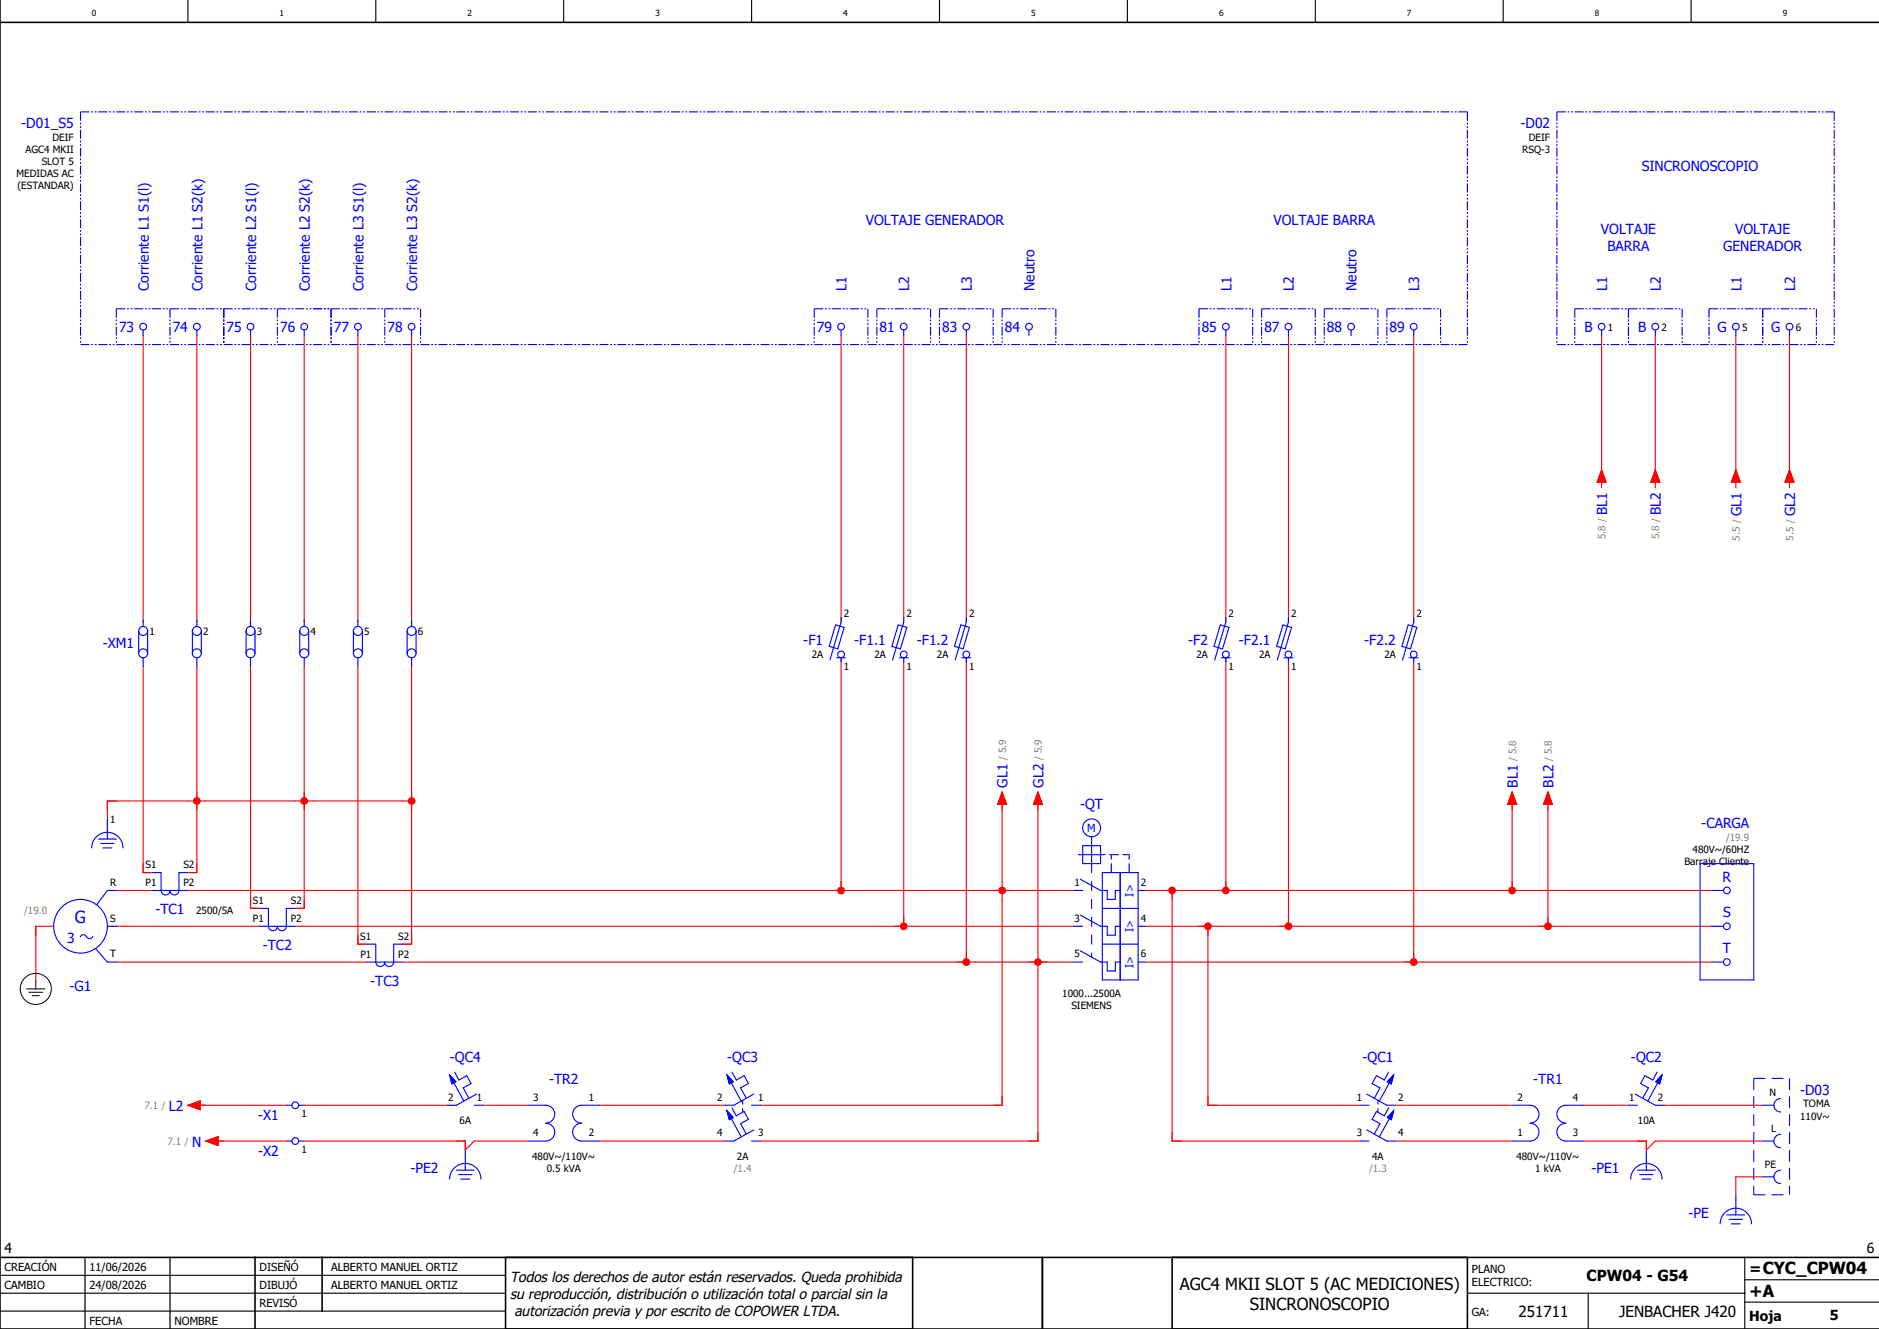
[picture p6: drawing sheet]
<svg xmlns="http://www.w3.org/2000/svg" width="420mm" height="297mm" viewBox="0 0 420 297" stroke-linecap="round" stroke-linejoin="round" font-family="sans-serif">
<defs><g id="words">
<text font-size="3.7" fill="#00f" x="16.8" y="206.2">G</text>
<g font-size="3.7">
<text x="263.7" y="288.2">AGC4 MKII SLOT 5 (AC MEDICIONES)</text>
<text x="279.4" y="292.7">SINCRONOSCOPIO</text>
<text x="391" y="289.8">+A</text>
</g>
<g font-size="3.4">
<text x="354.6" y="286.4">CPW04 - G54</text>
<text x="391" y="284.6">=CYC_CPW04</text>
<text x="339.4" y="294.4">251711</text>
<text x="361.9" y="294.4">JENBACHER J420</text>
</g>
<g font-size="3.2">
<text x="114" y="286.5">Todos los derechos de autor están reservados. Queda prohibida</text>
<text x="114" y="290.2">su reproducción, distribución o utilización total o parcial sin la</text>
<text x="115" y="294">autorización previa y por escrito de COPOWER LTDA.</text>
</g>
<g font-size="3.1" fill="#00f">
<text x="4.8" y="28.6">-D01_S5</text>
<text x="339.9" y="28.6">-D02</text>
<text x="367" y="38.2">SINCRONOSCOPIO</text>
<text x="193.5" y="50.2">VOLTAJE GENERADOR</text>
<text x="284.7" y="50.2">VOLTAJE BARRA</text>
<text x="357.8" y="52.4">VOLTAJE</text>
<text x="387.8" y="52.4">VOLTAJE</text>
<text x="359.3" y="56.1">BARRA</text>
<text x="385.2" y="56.1">GENERADOR</text>
<text x="33.2" y="65" transform="rotate(-90 33.2 65)">Corriente L1 S1(l)</text>
<text x="45.2" y="65" transform="rotate(-90 45.2 65)">Corriente L1 S2(k)</text>
<text x="57.2" y="65" transform="rotate(-90 57.2 65)">Corriente L2 S1(l)</text>
<text x="69.2" y="65" transform="rotate(-90 69.2 65)">Corriente L2 S2(k)</text>
<text x="81.2" y="65" transform="rotate(-90 81.2 65)">Corriente L3 S1(l)</text>
<text x="93.2" y="65" transform="rotate(-90 93.2 65)">Corriente L3 S2(k)</text>
<text x="189.2" y="65" transform="rotate(-90 189.2 65)">L1</text>
<text x="203.2" y="65" transform="rotate(-90 203.2 65)">L2</text>
<text x="217.2" y="65" transform="rotate(-90 217.2 65)">L3</text>
<text x="231.2" y="65" transform="rotate(-90 231.2 65)">Neutro</text>
<text x="275.2" y="65" transform="rotate(-90 275.2 65)">L1</text>
<text x="289.2" y="65" transform="rotate(-90 289.2 65)">L2</text>
<text x="303.2" y="65" transform="rotate(-90 303.2 65)">Neutro</text>
<text x="317.2" y="65" transform="rotate(-90 317.2 65)">L3</text>
<text x="359.2" y="65" transform="rotate(-90 359.2 65)">L1</text>
<text x="371.2" y="65" transform="rotate(-90 371.2 65)">L2</text>
<text x="389.2" y="65" transform="rotate(-90 389.2 65)">L1</text>
<text x="401.2" y="65" transform="rotate(-90 401.2 65)">L2</text>
<text x="26.6" y="74.2">73</text>
<text x="38.6" y="74.2">74</text>
<text x="50.6" y="74.2">75</text>
<text x="62.6" y="74.2">76</text>
<text x="74.6" y="74.2">77</text>
<text x="86.6" y="74.2">78</text>
<text x="182.6" y="74.2">79</text>
<text x="196.6" y="74.2">81</text>
<text x="210.6" y="74.2">83</text>
<text x="224.6" y="74.2">84</text>
<text x="268.6" y="74.2">85</text>
<text x="282.6" y="74.2">87</text>
<text x="296.6" y="74.2">88</text>
<text x="310.6" y="74.2">89</text>
<text x="354.2" y="74.2">B</text>
<text x="366.2" y="74.2">B</text>
<text x="383.9" y="74.2">G</text>
<text x="395.9" y="74.2">G</text>
<text x="359.2" y="115.1" transform="rotate(-90 359.2 115.1)">BL1</text>
<text x="371.2" y="115.1" transform="rotate(-90 371.2 115.1)">BL2</text>
<text x="389.2" y="115.3" transform="rotate(-90 389.2 115.3)">GL1</text>
<text x="401.2" y="115.3" transform="rotate(-90 401.2 115.3)">GL2</text>
<text x="23" y="144.7">-XM1</text>
<text x="179.6" y="144.2">-F1</text>
<text x="190.9" y="144.2">-F1.1</text>
<text x="204.9" y="144.2">-F1.2</text>
<text x="265.6" y="144.2">-F2</text>
<text x="276.9" y="144.2">-F2.1</text>
<text x="304.9" y="144.2">-F2.2</text>
<text x="225.2" y="176" transform="rotate(-90 225.2 176)">GL1</text>
<text x="233.2" y="176" transform="rotate(-90 233.2 176)">GL2</text>
<text x="339.2" y="176" transform="rotate(-90 339.2 176)">BL1</text>
<text x="347.2" y="176" transform="rotate(-90 347.2 176)">BL2</text>
<text x="241.4" y="180.9">-QT</text>
<text x="380.3" y="185.1">-CARGA</text>
<text x="385" y="197">R</text>
<text x="34.7" y="204.4">-TC1</text>
<text x="385.1" y="205">S</text>
<text x="15" y="210.7">3</text>
<text x="58.7" y="212.4">-TC2</text>
<text x="385.1" y="213">T</text>
<text x="15.6" y="221.4">-G1</text>
<text x="82.7" y="220.4">-TC3</text>
<text x="100.6" y="237.4">-QC4</text>
<text x="162.6" y="237.4">-QC3</text>
<text x="304.6" y="237.4">-QC1</text>
<text x="364.6" y="237.4">-QC2</text>
<text x="122.7" y="242.4">-TR2</text>
<text x="342.7" y="242.4">-TR1</text>
<text x="402.4" y="244.6">-D03</text>
<text x="37.8" y="248.2">L2</text>
<text x="57.7" y="250.3">-X1</text>
<text x="42.9" y="256.2">N</text>
<text x="57.7" y="258.3">-X2</text>
<text x="91.7" y="262.2">-PE2</text>
<text x="355.7" y="262.2">-PE1</text>
<text x="377.4" y="272.2">-PE</text>
</g>
<g font-size="3.1">
<text x="1" y="280">4</text>
<text x="417.3" y="280">6</text>
<text x="391" y="295.2">Hoja</text>
<text x="409" y="295">5</text>
</g>
<g font-size="2.5" fill="#00f">
<text x="243" y="186">M</text>
<text x="253.4" y="200.4" transform="rotate(-90 253.4 200.4)">I&gt;</text>
<text x="253.4" y="208.4" transform="rotate(-90 253.4 208.4)">I&gt;</text>
<text x="253.4" y="216.4" transform="rotate(-90 253.4 216.4)">I&gt;</text>
</g>
<g font-size="2.5">
<text x="1" y="284">CREACIÓN</text>
<text x="20" y="284">11/06/2026</text>
<text x="58" y="284">DISEÑÓ</text>
<text x="74" y="284">ALBERTO MANUEL ORTIZ</text>
<text x="329" y="284.5">PLANO</text>
<text x="329" y="287.5">ELECTRICO:</text>
<text x="1" y="288">CAMBIO</text>
<text x="20" y="288">24/08/2026</text>
<text x="58" y="292">REVISÓ</text>
<text x="58" y="288">DIBUJÓ</text>
<text x="74" y="288">ALBERTO MANUEL ORTIZ</text>
<text x="329" y="294">GA:</text>
<text x="20" y="296">FECHA</text>
<text x="39" y="296">NOMBRE</text>
</g>
<g font-size="2.2">
<text x="5.7" y="34.2">AGC4 MKII</text>
<text x="11.7" y="31.5">DEIF</text>
<text x="340.3" y="34.2">RSQ-3</text>
<text x="341.7" y="31.5">DEIF</text>
<text x="3.7" y="39.6">MEDIDAS AC</text>
<text x="9.3" y="36.9">SLOT 5</text>
<text x="3.9" y="42.3">(ESTANDAR)</text>
<text x="359.4" y="73.9">1</text>
<text x="371.4" y="73.9">2</text>
<text x="389.4" y="73.9">5</text>
<text x="401.4" y="73.9">6</text>
<text x="188.6" y="137.9">2</text>
<text x="202.6" y="137.9">2</text>
<text x="216.6" y="137.9">2</text>
<text x="274.6" y="137.9">2</text>
<text x="288.6" y="137.9">2</text>
<text x="316.6" y="137.9">2</text>
<text x="33.4" y="141.9">1</text>
<text x="45.4" y="141.9">2</text>
<text x="57.4" y="141.9">3</text>
<text x="69.4" y="141.9">4</text>
<text x="81.4" y="141.9">5</text>
<text x="93.4" y="141.9">6</text>
<text x="181.4" y="147.1">2A</text>
<text x="188.6" y="149.8">1</text>
<text x="195.4" y="147.1">2A</text>
<text x="202.6" y="149.8">1</text>
<text x="209.4" y="147.1">2A</text>
<text x="216.6" y="149.8">1</text>
<text x="267.4" y="147.1">2A</text>
<text x="274.6" y="149.8">1</text>
<text x="281.4" y="147.1">2A</text>
<text x="288.6" y="149.8">1</text>
<text x="309.4" y="147.1">2A</text>
<text x="316.6" y="149.8">1</text>
<text x="24.6" y="183.9">1</text>
<text x="378.3" y="190.7">480V~/60HZ</text>
<text x="24.6" y="197.9">R</text>
<text x="32.5" y="194">S1</text>
<text x="41" y="194">S2</text>
<text x="240.2" y="197.9">1</text>
<text x="255" y="197.9">2</text>
<text x="376.5" y="193.4">Barraje Cliente</text>
<text x="32.5" y="198">P1</text>
<text x="41" y="198">P2</text>
<text x="56.5" y="202">S1</text>
<text x="65" y="202">S2</text>
<text x="24.6" y="205.9">S</text>
<text x="43.9" y="204.2">2500/5A</text>
<text x="56.5" y="206">P1</text>
<text x="65" y="206">P2</text>
<text x="240.2" y="205.9">3</text>
<text x="255" y="205.9">4</text>
<text x="24.6" y="213.9">T</text>
<text x="80.5" y="210">S1</text>
<text x="80.5" y="214">P1</text>
<text x="89" y="214">P2</text>
<text x="89" y="210">S2</text>
<text x="240.2" y="213.9">5</text>
<text x="255" y="213.9">6</text>
<text x="237.4" y="222.7">1000...2500A</text>
<text x="239.5" y="225.4">SIEMENS</text>
<text x="100.2" y="245.9">2</text>
<text x="106.6" y="245.9">1</text>
<text x="119.2" y="245.9">3</text>
<text x="131.6" y="245.9">1</text>
<text x="160.3" y="245.9">2</text>
<text x="169.5" y="245.9">1</text>
<text x="303.3" y="245.9">1</text>
<text x="312.5" y="245.9">2</text>
<text x="339.2" y="245.9">2</text>
<text x="351.6" y="245.9">4</text>
<text x="364.2" y="245.9">1</text>
<text x="370.6" y="245.9">2</text>
<text x="395.5" y="245">N</text>
<text x="67.4" y="249.6">1</text>
<text x="102.7" y="251.2">6A</text>
<text x="366.1" y="251.2">10A</text>
<text x="402.4" y="250.2">110V~</text>
<text x="403" y="247.5">TOMA</text>
<text x="67.4" y="257.6">1</text>
<text x="119.2" y="253.9">4</text>
<text x="131.6" y="253.9">2</text>
<text x="160.3" y="253.9">4</text>
<text x="169.5" y="253.9">3</text>
<text x="303.3" y="253.9">3</text>
<text x="312.5" y="253.9">4</text>
<text x="339.2" y="253.9">1</text>
<text x="351.6" y="253.9">3</text>
<text x="395.9" y="253">L</text>
<text x="118.9" y="259.2">480V~/110V~</text>
<text x="122.2" y="261.9">0.5 kVA</text>
<text x="164.7" y="259.2">2A</text>
<text x="306.7" y="259.2">4A</text>
<text x="338.9" y="259.2">480V~/110V~</text>
<text x="343.1" y="261.9">1 kVA</text>
<text x="394.5" y="261">PE</text>
</g>
<g font-size="2.2" fill="#7ca552">
<text x="358.9" y="120.6" transform="rotate(-90 358.9 120.6)">5.8 /</text>
<text x="370.9" y="120.6" transform="rotate(-90 370.9 120.6)">5.8 /</text>
<text x="388.9" y="120.8" transform="rotate(-90 388.9 120.8)">5.5 /</text>
<text x="400.9" y="120.8" transform="rotate(-90 400.9 120.8)">5.5 /</text>
<text x="224.9" y="169.9" transform="rotate(-90 224.9 169.9)">/ 5.9</text>
<text x="232.9" y="169.9" transform="rotate(-90 232.9 169.9)">/ 5.9</text>
<text x="338.9" y="170.2" transform="rotate(-90 338.9 170.2)">/ 5.8</text>
<text x="346.9" y="170.2" transform="rotate(-90 346.9 170.2)">/ 5.8</text>
<text x="385.8" y="188">/19.9</text>
<text x="5.4" y="204.2">/19.0</text>
<text x="32.3" y="247.9">7.1 /</text>
<text x="37.4" y="255.9">7.1 /</text>
<text x="164" y="261.9">/1.4</text>
<text x="306" y="261.9">/1.3</text>
</g>
<g font-size="1.9">
<text x="20.5" y="3.6">0</text>
<text x="62.5" y="3.6">1</text>
<text x="104.5" y="3.6">2</text>
<text x="146.5" y="3.6">3</text>
<text x="188.5" y="3.6">4</text>
<text x="230.5" y="3.6">5</text>
<text x="272.5" y="3.6">6</text>
<text x="314.5" y="3.6">7</text>
<text x="356.5" y="3.6">8</text>
<text x="398.5" y="3.6">9</text>
</g>
</g></defs>
<g fill="none" stroke="#000" stroke-width=".25">
<path d="M42 0v5M84 0v5M126 0v5M168 0v5M210 0v5M252 0v5M294 0v5M336 0v5M378 0v5M0 285h113M0 293h113M0 289h113"/>
<path d="M19 281v16M38 281v16M328 289h62M355 289v8M390 291h30M390 281v16M390 286h30"/>
</g>
<path d="M0 5h420M0 0v297h420M0 281h420M57 281v16M72 281v12M113 281v16M204 281v16M233 281v16M262 281v16M328 281v16" fill="none" stroke="#000" stroke-width=".35"/>
<g fill="none" stroke="#f00" stroke-width=".25">
<path d="M32 75v64M44 75v64M56 75v64M68 75v64M80 75v64M92 75v64M188 75v64M202 75v64M216 75v64M274 75v64M288 75v64M316 75v64"/>
<path d="M358 75v33M370 75v33M388 75v33M400 75v33M32 149v46h2M44 149v46h-2M56 149v54h2M68 149v54h-2M80 149v62h2M92 149v62h-2M188 147v52h-146M202 147v60h-136"/>
<path d="M216 147v68h-126M274 147v52h-10M288 147v60h-16M316 147v68h-60M42 179h-18v4M46 179h44M224 180v17M232 180v33M338 180v19h-62M346 180v27h-56M26 199h8M190 199h50"/>
<path d="M256 199h6v56h42M340 199h42.6M12 207h-4v12.2M26 207h32M26 215h56M204 207h36M218 215h22M224 201v46h-54M232 217v38h-62M256 207h14v40h34M318 215h64.6M348 207h34.6"/>
<path d="M44 247h20M48 255h16M68 255h36v2M68 247h32M106 255h12M108 247h10M134 255h28M134 247h28M312 255h26M312 247h26M354 255h14v2M354 247h10"/>
<path d="M370 255h24M372 247h22M388 263v4"/>
</g>
<g fill="none" stroke="#00f" stroke-width=".25" stroke-dasharray="2 .4 .4 .4 .4 .4" stroke-linecap="butt">
<path d="M50 69v8M50 69h24M62 69v8M70 69h24M74 69v8M86 69v8M94 69v8M182 69v8M182 69h12M194 69v8M196 69v8M196 69h12"/>
<path d="M208 69v8M210 69v8M210 69h12M222 69v8M224 69v8M224 69h12M236 69v8M268 69v8M268 69h12M280 69v8M282 69v8M282 69h12"/>
<path d="M294 69v8M296 69v8M296 69h12M308 69v8M310 69v8M310 69h12M322 69v8"/>
</g>
<circle cx="68" cy="179" r=".88" fill="#f00"/>
<path d="M186 199h4M188 197v2" fill="none" stroke="#f00" stroke-width=".25"/>
<circle cx="188" cy="199" r=".88" fill="#f00"/>
<path d="M200 207h4M202 205v2" fill="none" stroke="#f00" stroke-width=".25"/>
<circle cx="202" cy="207" r=".88" fill="#f00"/>
<path d="M214 215h4M216 213v2" fill="none" stroke="#f00" stroke-width=".25"/>
<circle cx="216" cy="215" r=".88" fill="#f00"/>
<path d="M272 199h4M274 197v2" fill="none" stroke="#f00" stroke-width=".25"/>
<circle cx="274" cy="199" r=".88" fill="#f00"/>
<path d="M286 207h4M288 205v2" fill="none" stroke="#f00" stroke-width=".25"/>
<circle cx="288" cy="207" r=".87" fill="#f00"/>
<path d="M314 215h4M316 213v2" fill="none" stroke="#f00" stroke-width=".25"/>
<circle cx="316" cy="215" r=".87" fill="#f00"/>
<path d="M260 199h4M262 199v2" fill="none" stroke="#f00" stroke-width=".25"/>
<circle cx="262" cy="199" r=".88" fill="#f00"/>
<path d="M268 207h4M270 207v2" fill="none" stroke="#f00" stroke-width=".25"/>
<circle cx="270" cy="207" r=".88" fill="#f00"/>
<path d="M42 179h4M44 177v4M102 255h2v2l2-2M262 253v2h2M270 245v2h2M366 255h2v2l2-2M388 263h6" fill="none" stroke="#f00" stroke-width=".25"/>
<path d="M352 69v8M352 69h12M364 69v8M364 69h12M376 69v8M382 69v8M382 69h12M394 69v8M394 69h12M406 69v8" fill="none" stroke="#00f" stroke-width=".25" stroke-dasharray="2 .4 .4 .4 .4 .4" stroke-linecap="butt"/>
<circle cx="44" cy="179" r=".88" fill="#f00"/>
<path d="M26 179h-2v2M90 179h2M92 177v4" fill="none" stroke="#f00" stroke-width=".25"/>
<circle cx="92" cy="179" r=".88" fill="#f00"/>
<path d="M344 207h4M346 205v2M224 245v2h-2M232 253v2h-2" fill="none" stroke="#f00" stroke-width=".25"/>
<path d="M26 69h24M26 69v8M38 69v8M50 69v8" fill="none" stroke="#00f" stroke-width=".25" stroke-dasharray="2 .4 .4 .4 .4 .4" stroke-linecap="butt"/>
<circle cx="346" cy="207" r=".88" fill="#f00"/>
<path d="M336 199h4M338 197v2" fill="none" stroke="#f00" stroke-width=".25"/>
<circle cx="338" cy="199" r=".88" fill="#f00"/>
<path d="M222 199h4M224 197v4" fill="none" stroke="#f00" stroke-width=".25"/>
<circle cx="224" cy="199" r=".88" fill="#f00"/>
<path d="M230 215h4M232 213v4" fill="none" stroke="#f00" stroke-width=".25"/>
<circle cx="232" cy="215" r=".87" fill="#f00"/>
<g fill="none" stroke="#00f" stroke-width=".25">
<path d="M32 73.7v1.3M44 73.7v1.3M56 73.7v1.3M68 73.7v1.3M80 73.7v1.3M92 73.7v1.3M188 73.7v1.3M202 73.7v1.3M216 73.7v1.3M230 73.7v1.3M274 73.7v1.3M288 73.7v1.3"/>
<path d="M302 73.7v1.3M316 73.7v1.3M358 73.7v1.3M370 73.7v1.3M388 73.7v1.3M400 73.7v1.3M32 138.5v1.5M44 138.5v1.5M56 138.5v1.5M68 138.5v1.5M80 138.5v1.5M92 138.5v1.5"/>
<path d="M186.8 139.6l1.9 .6-1.4 4.8-1.9-.6zM188 138v1l-2.5 8.5M200.8 139.6l1.9 .6-1.4 4.8-1.9-.6zM202 138v1l-2.5 8.5M214.8 139.6l1.9 .6-1.4 4.8-1.9-.6zM216 138v1l-2.5 8.5M272.8 139.6l1.9 .6-1.4 4.8-1.9-.6zM274 138v1l-2.5 8.5M286.8 139.6l1.9 .6-1.4 4.8-1.9-.6zM288 138v1l-2.5 8.5M314.8 139.6l1.9 .6-1.4 4.8-1.9-.6zM316 138v1l-2.5 8.5"/>
<path d="M31 141v5M32 147v2M33 141v5M43 141v5M44 147v2M45 141v5M55 141v5M56 147v2M57 141v5M67 141v5M68 147v2M69 141v5"/>
<path d="M79 141v5M80 147v2M81 141v5M91 141v5M92 147v2M93 141v5M187 147h2M188 147v1M201 147h2M202 147v1M215 147h2M216 147v1"/>
<path d="M273 147h2M274 147v1M287 147h2M288 147v1M315 147h2M316 147v1M20.5 189.5a3.5 3.5 0 0 1 3.5-3.5 3.5 3.5 0 0 1 3.5 3.5M22 187.5h4M22.5 188.5h3M23 189.5h2M24 183v4.5M26 199h-2l-2.3 3.2"/>
<path d="M34 195h2v4a1 1 0 0 0 1 1 1 1 0 0 0 1-1 1 1 0 0 0 1 1 1 1 0 0 0 1-1v-4h2M34 199h8M240 199h2M241 191h6M241.5 196.5l4.5 2.5h1.5v2h1.8v-2h1.1M242 189h4v4h-4zM244 187v8M244 197v2M246.4 195h8v24h-8zM248 191h2M248.4 191v1M248.4 193v2"/>
<path d="M250.4 195v24M251 191h1.4v1M252.4 193v2M254.4 199h1.6M380 193h12v26h-12zM382.6 199h2.7M17.9 209.4l.1-.2a.75 .75 0 0 1 1.4 .2M19.3 209.3a.75 .75 0 0 0 .7 .5 .75 .75 0 0 0 .7-.5M21.4 212l2.6 3M24 207h2M24 215h2M58 203h2v4a1 1 0 0 0 1 1 1 1 0 0 0 1-1 1 1 0 0 0 1 1 1 1 0 0 0 1-1v-4h2"/>
<path d="M58 207h8M82 211h2v4a1 1 0 0 0 1 1 1 1 0 0 0 1-1 1 1 0 0 0 1 1 1 1 0 0 0 1-1v-4h2M82 215h8M240 207h2M240 215h2M241.5 204.5l4.5 2.5h1.5v2h1.8v-2h1.1M241.5 212.5l4.5 2.5h1.5v2h1.8v-2h1.1M244 201v2M244 205v2M244 209v2M244 213v.9M246.4 203h8"/>
<path d="M246.4 211h8M254.4 207h1.6M254.4 215h1.6M382.6 207h2.7M382.6 215h2.7M101.6 239.6l1 1.8 1.7-1 1 1.7-1.8 1 1.3 2.3M163.6 239.6l1 1.8 1.7-1 1 1.7-1.8 1 1.3 2.3M310.4 239.6l-1 1.8-1.7-1-1 1.7 1.8 1-1.3 2.3M370.4 239.6l-1 1.8-1.7-1-1 1.7 1.8 1-1.3 2.3M64 247h1.3M64 255h1.3M66.8 247h1.2"/>
<path d="M66.8 255h1.2M100.5 240.2l1.4 1.5-.9 .5zM101.5 242l2.2 4.1M104 257v4.5M106 247h2M106.5 244.5l-4.5 2.5h-2M118 247h4a2 2 0 0 1 2 2 2 2 0 0 1-2 2 2 2 0 0 1 2 2 2 2 0 0 1-2 2h-4M134 247h-4a2 2 0 0 0-2 2 2 2 0 0 0 2 2 2 2 0 0 0-2 2 2 2 0 0 0 2 2h4M162.5 240.2l1.4 1.5-.9 .5zM162.5 248.2l1.4 1.5-.9 .5zM163.5 242l2.2 4.1M163.5 250l2.2 4.1"/>
<path d="M163.6 247.6l1 1.8 1.7-1 1 1.7-1.8 1 1.3 2.3M166 246v.8M166 247.8v.7M168 247h2M168 255h2M168.5 244.5l-4.5 2.5h-2M168.5 252.5l-4.5 2.5h-2M304 247h2M304 255h2M305.5 252.5l4.5 2.5M305.5 244.5l4.5 2.5M308 246v.8"/>
<path d="M308 247.8v.7M310 247h2M310 255h2M310.4 247.6l-1 1.8-1.7-1-1 1.7 1.8 1-1.3 2.3M310.5 250l-2.2 4.1M310.5 242l-2.2 4.1M311.5 240.2l-.5 2-.9-.5zM311.5 248.2l-.5 2-.9-.5zM338 247h4a2 2 0 0 1 2 2 2 2 0 0 1-2 2 2 2 0 0 1 2 2 2 2 0 0 1-2 2h-4M354 247h-4a2 2 0 0 0-2 2 2 2 0 0 0 2 2 2 2 0 0 0-2 2 2 2 0 0 0 2 2h4M364 247h2M365.5 244.5l4.5 2.5h2"/>
<path d="M368 257v4.5M370.5 242l-2.2 4.1M371.5 240.2l-.5 2-.9-.5zM394 247h2.5M394 255h2.5M398 245.5a1.5 1.5 0 0 0-1.5 1.5 1.5 1.5 0 0 0 1.5 1.5M398 253.5a1.5 1.5 0 0 0-1.5 1.5 1.5 1.5 0 0 0 1.5 1.5M100.5 263.5a3.5 3.5 0 0 1 3.5-3.5 3.5 3.5 0 0 1 3.5 3.5M102 261.5h4M102.5 262.5h3M103 263.5h2M364.5 263.5a3.5 3.5 0 0 1 3.5-3.5 3.5 3.5 0 0 1 3.5 3.5"/>
<path d="M366 261.5h4M366.5 262.5h3M367 263.5h2M384.5 273.5a3.5 3.5 0 0 1 3.5-3.5 3.5 3.5 0 0 1 3.5 3.5M386 271.5h4M386.5 272.5h3M387 273.5h2M388 267v4.5M394 263h2.5M398 261.5a1.5 1.5 0 0 0-1.5 1.5 1.5 1.5 0 0 0 1.5 1.5"/>
<circle cx="32" cy="73" r=".75"/>
<circle cx="44" cy="73" r=".75"/>
<circle cx="56" cy="73" r=".75"/>
<circle cx="68" cy="73" r=".75"/>
<circle cx="80" cy="73" r=".75"/>
<circle cx="92" cy="73" r=".75"/>
<circle cx="188" cy="73" r=".75"/>
<circle cx="202" cy="73" r=".75"/>
<circle cx="216" cy="73" r=".75"/>
<circle cx="230" cy="73" r=".75"/>
<circle cx="274" cy="73" r=".75"/>
<circle cx="288" cy="73" r=".75"/>
<circle cx="302" cy="73" r=".75"/>
<circle cx="316" cy="73" r=".75"/>
<circle cx="358" cy="73" r=".75"/>
<circle cx="370" cy="73" r=".75"/>
<circle cx="388" cy="73" r=".75"/>
<circle cx="400" cy="73" r=".75"/>
<circle cx="32" cy="146" r="1"/>
<circle cx="32" cy="141" r="1"/>
<circle cx="44" cy="146" r="1"/>
<circle cx="44" cy="141" r="1"/>
<circle cx="56" cy="146" r="1"/>
<circle cx="56" cy="141" r="1"/>
<circle cx="68" cy="146" r="1"/>
<circle cx="68" cy="141" r="1"/>
<circle cx="80" cy="146" r="1"/>
<circle cx="80" cy="141" r="1"/>
<circle cx="92" cy="146" r="1"/>
<circle cx="92" cy="141" r="1"/>
<circle cx="188" cy="146.2" r=".75"/>
<circle cx="202" cy="146.2" r=".75"/>
<circle cx="216" cy="146.2" r=".75"/>
<circle cx="274" cy="146.2" r=".75"/>
<circle cx="288" cy="146.2" r=".75"/>
<circle cx="316" cy="146.2" r=".75"/>
<circle cx="244" cy="185" r="2"/>
<circle cx="386" cy="199" r=".75"/>
<circle cx="18" cy="207" r="6"/>
<circle cx="386" cy="215" r=".75"/>
<circle cx="386" cy="207" r=".75"/>
<circle cx="66" cy="247" r=".75"/>
<circle cx="66" cy="255" r=".75"/>
</g>
<path d="M18 25h310M18 25v52M328 25v52M348 25h62M348 25v52M410 25v52M18 77h310M348 77h62" fill="none" stroke="#00f" stroke-width=".25" stroke-dasharray="2 .4 .4 .4 .4 .4" stroke-linecap="butt"/>
<g fill="none" stroke="#000" stroke-width=".22">
<path d="M8 219.2v1.8M6 221h4M6.5 221.8h3M7.3 222.5h1.5"/>
<circle cx="8" cy="221" r="3.5"/>
</g>
<g fill="#00f" stroke="#00f" stroke-width=".22">
<path d="M162.5 248.2l1.4 1.5-.9 .5z"/>
<path d="M162.5 240.2l1.4 1.5-.9 .5z"/>
<path d="M311.5 248.2l-.5 2-.9-.5z"/>
<path d="M311.5 240.2l-.5 2-.9-.5z"/>
<path d="M371.5 240.2l-.5 2-.9-.5z"/>
<path d="M100.5 240.2l1.4 1.5-.9 .5z"/>
</g>
<path d="M392 241h8M392 241v26M400 241v26M392 267h8" fill="none" stroke="#00f" stroke-width=".25" stroke-dasharray="2.6 1.4" stroke-linecap="butt"/>
<g fill="#f00" stroke="#f00" stroke-width=".22">
<path d="M42 247l2.7-1v2z"/>
<path d="M46 255l2.8-1v2z"/>
<path d="M358 105l1 2.7h-2z"/>
<path d="M370 105l1 2.7h-2z"/>
<path d="M388 105l1 2.7h-2z"/>
<path d="M400 105l1 2.7h-2z"/>
<path d="M338 177l1 2.8h-2z"/>
<path d="M346 177l1 2.8h-2z"/>
<path d="M224 177l1 2.8h-2z"/>
<path d="M232 177l1 2.8h-2z"/>
</g>
<g fill="none" stroke="#f00" stroke-width=".25">
<path d="M358 105l1 2.7h-2zM358 107.7v1.3M370 105l1 2.7h-2zM370 107.7v1.3M388 105l1 2.7h-2zM388 107.7v1.3M400 105l1 2.7h-2zM400 107.7v1.3M224 177l1 2.8h-2zM224 179.8v1.2M232 177l1 2.8h-2zM232 179.8v1.2"/>
<path d="M338 177l1 2.8h-2zM338 179.8v1.2M346 177l1 2.8h-2zM346 179.8v1.2M42 247l2.7-1v2zM44.7 247h1.3M46 255l2.8-1v2zM48.8 255h1.2"/>
</g>
<use href="#words"/>
</svg>
